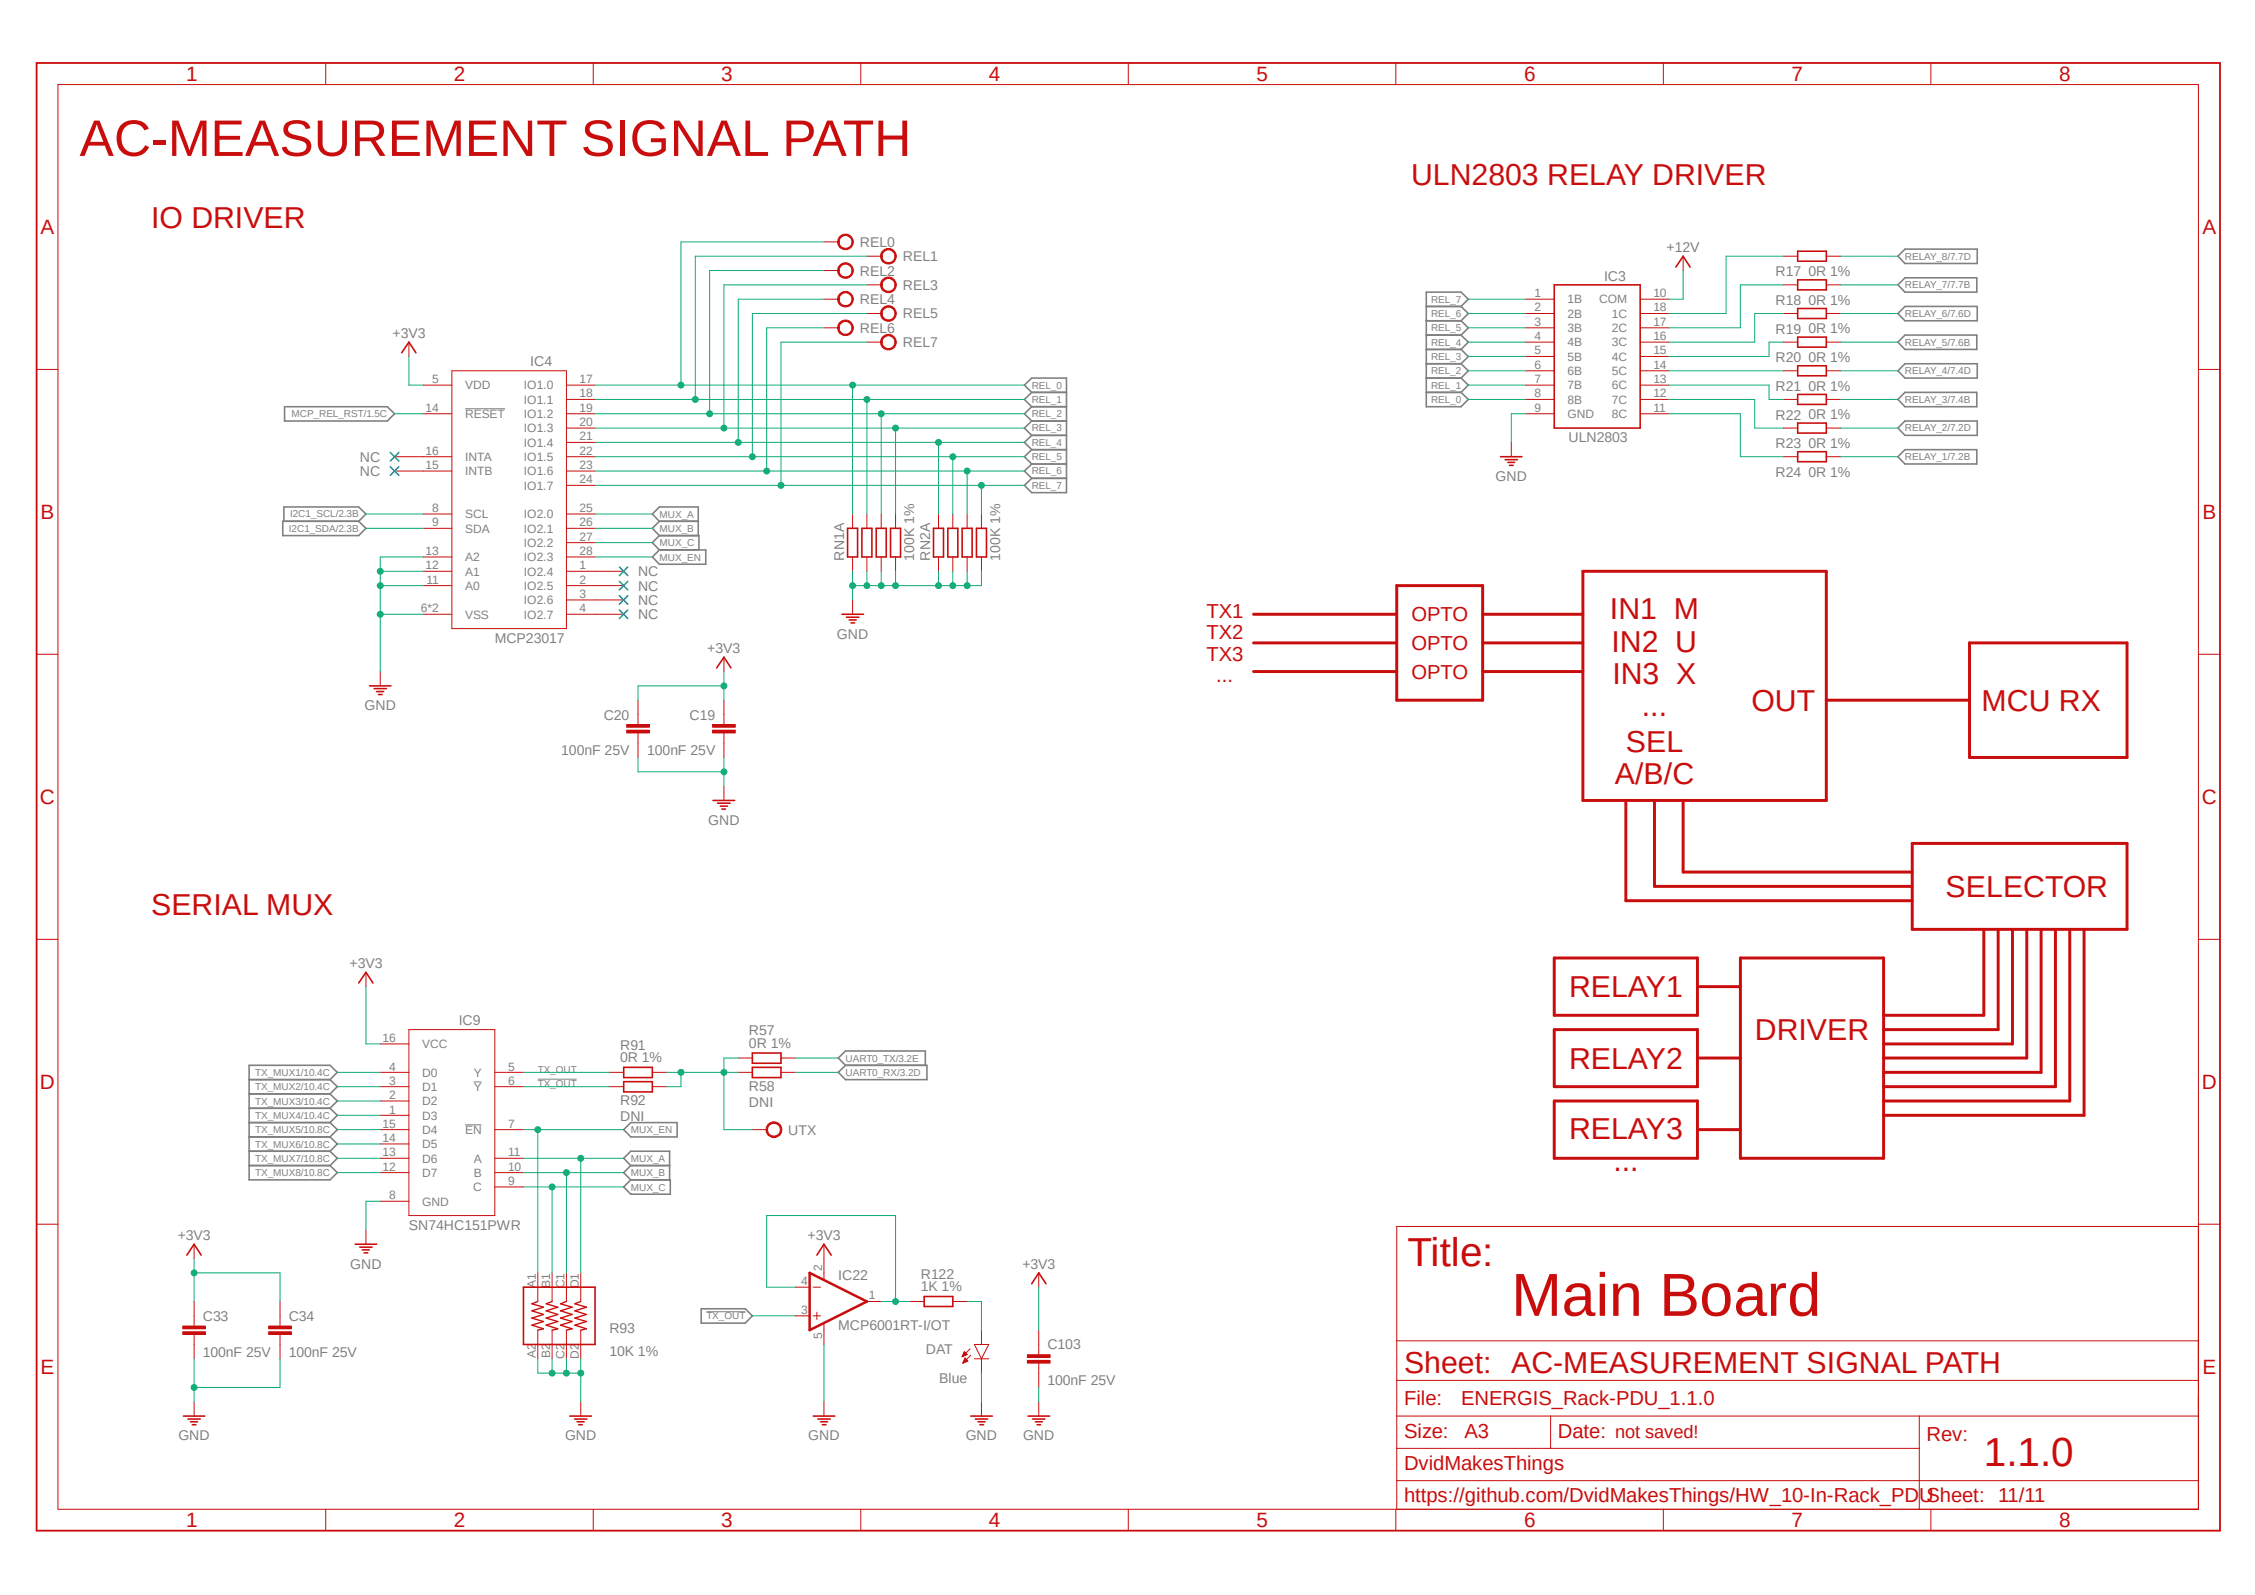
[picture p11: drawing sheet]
<svg xmlns="http://www.w3.org/2000/svg" width="420mm" height="297mm" viewBox="0 0 420 297" stroke-linecap="round" stroke-linejoin="round" font-family="sans-serif">
<defs><g id="words">
<text font-size="11.3" fill="#c90d0c" x="281.5" y="245">Main Board</text>
<text font-size="9.6" fill="#c90d0c" x="14.8" y="29">AC-MEASUREMENT SIGNAL PATH</text>
<g font-size="7.5" fill="#c90d0c">
<text x="262.1" y="235.7">Title:</text>
<text x="369.5" y="273">1.1.0</text>
</g>
<g font-size="5.6" fill="#c90d0c">
<text x="262.8" y="34.4">ULN2803 RELAY DRIVER</text>
<text x="28.2" y="42.4">IO DRIVER</text>
<text x="299.8" y="115.4">IN1 M</text>
<text x="300.1" y="121.4">IN2 U</text>
<text x="300.3" y="127.4">IN3 X</text>
<text x="305.8" y="133.4">...</text>
<text x="326.2" y="132.4">OUT</text>
<text x="369.1" y="132.4">MCU RX</text>
<text x="302.8" y="140">SEL</text>
<text x="300.8" y="146">A/B/C</text>
<text x="362.4" y="167">SELECTOR</text>
<text x="28.2" y="170.4">SERIAL MUX</text>
<text x="292.2" y="185.7">RELAY1</text>
<text x="326.9" y="193.7">DRIVER</text>
<text x="292.2" y="199.1">RELAY2</text>
<text x="292.2" y="212">RELAY3</text>
<text x="300.5" y="218">...</text>
<text x="261.5" y="255.7">Sheet: AC-MEASUREMENT SIGNAL PATH</text>
</g>
<g font-size="3.9" fill="#c90d0c">
<text x="34.7" y="15.1">1</text>
<text x="84.5" y="15.1">2</text>
<text x="134.3" y="15.1">3</text>
<text x="184.2" y="15.1">4</text>
<text x="234" y="15.1">5</text>
<text x="283.8" y="15.1">6</text>
<text x="333.7" y="15.1">7</text>
<text x="383.5" y="15.1">8</text>
<text x="7.5" y="43.6">A</text>
<text x="410.2" y="43.6">A</text>
<text x="7.5" y="96.7">B</text>
<text x="410.2" y="96.7">B</text>
<text x="7.4" y="149.7">C</text>
<text x="410.1" y="149.7">C</text>
<text x="7.4" y="202.8">D</text>
<text x="410.1" y="202.8">D</text>
<text x="7.5" y="255.9">E</text>
<text x="410.2" y="255.9">E</text>
<text x="34.7" y="284.4">1</text>
<text x="84.5" y="284.4">2</text>
<text x="134.3" y="284.4">3</text>
<text x="184.2" y="284.4">4</text>
<text x="234" y="284.4">5</text>
<text x="283.8" y="284.4">6</text>
<text x="333.7" y="284.4">7</text>
<text x="383.5" y="284.4">8</text>
</g>
<g font-size="3.8" fill="#c90d0c">
<text x="224.7" y="115.1">TX1</text>
<text x="224.7" y="119">TX2</text>
<text x="262.9" y="115.7">OPTO</text>
<text x="224.7" y="123">TX3</text>
<text x="262.9" y="121">OPTO</text>
<text x="226.5" y="127">...</text>
<text x="262.9" y="126.4">OPTO</text>
<text x="261.5" y="261.7">File:</text>
<text x="272.2" y="261.7">ENERGIS_Rack-PDU_1.1.0</text>
<text x="261.5" y="267.7">Size:</text>
<text x="272.8" y="267.7">A3</text>
<text x="290.2" y="267.7">Date: not saved!</text>
<text x="358.8" y="268.4">Rev:</text>
<text x="261.5" y="273.7">DvidMakesThings</text>
<text x="261.5" y="279.7">https://github.com/DvidMakesThings/HW_10-In-Rack_PDUSheet: 11/11</text>
</g>
<g font-size="2.6" fill="#808080">
<text x="160.1" y="46">REL0</text>
<text x="310.4" y="46.9">+12V</text>
<text x="160.1" y="51.3">REL2</text>
<text x="168.1" y="48.6">REL1</text>
<text x="168.1" y="54">REL3</text>
<text x="298.7" y="52.2">IC3</text>
<text x="330.7" y="51.5">R17</text>
<text x="336.8" y="51.4">0R 1%</text>
<text x="160.1" y="56.6">REL4</text>
<text x="168.1" y="59.3">REL5</text>
<text x="330.7" y="56.8">R18</text>
<text x="336.8" y="56.8">0R 1%</text>
<text x="73.1" y="62.9">+3V3</text>
<text x="160.1" y="62">REL6</text>
<text x="168.1" y="64.6">REL7</text>
<text x="330.7" y="62.1">R19</text>
<text x="336.8" y="62.1">0R 1%</text>
<text x="98.8" y="68.2">IC4</text>
<text x="330.7" y="67.5">R20</text>
<text x="336.8" y="67.4">0R 1%</text>
<text x="330.7" y="72.8">R21</text>
<text x="336.8" y="72.8">0R 1%</text>
<text x="292.1" y="82.4">ULN2803</text>
<text x="330.7" y="83.5">R23</text>
<text x="330.7" y="78.1">R22</text>
<text x="336.8" y="83.4">0R 1%</text>
<text x="336.8" y="78.1">0R 1%</text>
<text x="67" y="86">NC</text>
<text x="67" y="88.6">NC</text>
<text x="278.5" y="89.6">GND</text>
<text x="330.7" y="88.8">R24</text>
<text x="336.8" y="88.8">0R 1%</text>
<text x="118.8" y="107.3">NC</text>
<text x="157.2" y="104.4" transform="rotate(-90 157.2 104.4)">RN1A</text>
<text x="170.3" y="104.4" transform="rotate(-90 170.3 104.4)">100K 1%</text>
<text x="173.2" y="104.4" transform="rotate(-90 173.2 104.4)">RN2A</text>
<text x="186.3" y="104.4" transform="rotate(-90 186.3 104.4)">100K 1%</text>
<text x="118.8" y="110">NC</text>
<text x="118.8" y="112.6">NC</text>
<text x="92.2" y="119.7">MCP23017</text>
<text x="118.8" y="115.3">NC</text>
<text x="155.9" y="118.9">GND</text>
<text x="131.7" y="121.6">+3V3</text>
<text x="67.9" y="132.2">GND</text>
<text x="112.4" y="134">C20</text>
<text x="128.4" y="134">C19</text>
<text x="104.5" y="140.6">100nF 25V</text>
<text x="120.5" y="140.6">100nF 25V</text>
<text x="131.9" y="153.6">GND</text>
<text x="65.1" y="180.3">+3V3</text>
<text x="85.4" y="190.9">IC9</text>
<text x="115.5" y="197.8">0R 1%</text>
<text x="115.5" y="195.5">R91</text>
<text x="139.5" y="195.2">0R 1%</text>
<text x="139.5" y="192.8">R57</text>
<text x="139.5" y="203.2">R58</text>
<text x="115.5" y="208.8">DNI</text>
<text x="115.5" y="205.8">R92</text>
<text x="139.5" y="206.1">DNI</text>
<text x="146.8" y="211.3">UTX</text>
<text x="33.1" y="230.9">+3V3</text>
<text x="76.2" y="229">SN74HC151PWR</text>
<text x="150.4" y="230.9">+3V3</text>
<text x="65.2" y="236.2">GND</text>
<text x="156.1" y="238.4">IC22</text>
<text x="171.5" y="238.1">R122</text>
<text x="190.4" y="236.2">+3V3</text>
<text x="37.8" y="246">C33</text>
<text x="53.8" y="246">C34</text>
<text x="171.5" y="240.5">1K 1%</text>
<text x="113.5" y="248.2">R93</text>
<text x="156.1" y="247.7">MCP6001RT-I/OT</text>
<text x="195.1" y="251.3">C103</text>
<text x="37.8" y="252.6">100nF 25V</text>
<text x="53.8" y="252.6">100nF 25V</text>
<text x="113.5" y="252.5">10K 1%</text>
<text x="172.4" y="252.2">DAT</text>
<text x="174.9" y="257.6">Blue</text>
<text x="195.1" y="258">100nF 25V</text>
<text x="33.2" y="268.2">GND</text>
<text x="105.2" y="268.2">GND</text>
<text x="150.5" y="268.2">GND</text>
<text x="179.9" y="268.2">GND</text>
<text x="190.5" y="268.2">GND</text>
</g>
<g font-size="2.2" fill="#808080">
<text x="285.8" y="55.4">1</text>
<text x="285.8" y="58">2</text>
<text x="291.9" y="56.5">1B</text>
<text x="291.9" y="59.2">2B</text>
<text x="297.9" y="56.5">COM</text>
<text x="300.2" y="59.2">1C</text>
<text x="307.9" y="58">18</text>
<text x="307.9" y="55.4">10</text>
<text x="285.8" y="60.7">3</text>
<text x="285.8" y="63.3">4</text>
<text x="285.8" y="66">5</text>
<text x="291.9" y="61.8">3B</text>
<text x="291.9" y="64.5">4B</text>
<text x="300.2" y="64.5">3C</text>
<text x="300.2" y="61.8">2C</text>
<text x="307.9" y="63.3">16</text>
<text x="307.9" y="60.7">17</text>
<text x="307.9" y="66">15</text>
<text x="80.5" y="71.3">5</text>
<text x="108" y="71.3">17</text>
<text x="285.8" y="68.7">6</text>
<text x="285.8" y="71.3">7</text>
<text x="291.9" y="67.2">5B</text>
<text x="291.9" y="69.8">6B</text>
<text x="300.2" y="67.2">4C</text>
<text x="300.2" y="69.8">5C</text>
<text x="307.9" y="68.7">14</text>
<text x="307.9" y="71.3">13</text>
<text x="79.2" y="76.7">14</text>
<text x="86.6" y="72.5">VDD</text>
<text x="86.6" y="77.9">RESET</text>
<text x="97.6" y="75.2">IO1.1</text>
<text x="97.6" y="77.9">IO1.2</text>
<text x="97.6" y="72.5">IO1.0</text>
<text x="108" y="74">18</text>
<text x="108" y="76.7">19</text>
<text x="285.8" y="74">8</text>
<text x="285.8" y="76.7">9</text>
<text x="291.9" y="72.5">7B</text>
<text x="291.9" y="75.2">8B</text>
<text x="291.9" y="77.9">GND</text>
<text x="300.2" y="72.5">6C</text>
<text x="300.2" y="75.2">7C</text>
<text x="300.2" y="77.9">8C</text>
<text x="307.9" y="74">12</text>
<text x="307.9" y="76.7">11</text>
<text x="97.6" y="80.5">IO1.3</text>
<text x="97.6" y="83.2">IO1.4</text>
<text x="108" y="79.3">20</text>
<text x="108" y="82">21</text>
<text x="79.2" y="84.7">16</text>
<text x="79.2" y="87.3">15</text>
<text x="86.6" y="85.9">INTA</text>
<text x="86.6" y="88.5">INTB</text>
<text x="97.6" y="85.9">IO1.5</text>
<text x="97.6" y="88.5">IO1.6</text>
<text x="108" y="84.7">22</text>
<text x="108" y="87.3">23</text>
<text x="80.5" y="95.3">8</text>
<text x="97.6" y="91.2">IO1.7</text>
<text x="108" y="95.3">25</text>
<text x="108" y="90">24</text>
<text x="80.5" y="98">9</text>
<text x="86.6" y="96.5">SCL</text>
<text x="86.6" y="99.2">SDA</text>
<text x="97.6" y="96.5">IO2.0</text>
<text x="97.6" y="99.2">IO2.1</text>
<text x="97.6" y="101.9">IO2.2</text>
<text x="108" y="98">26</text>
<text x="108" y="100.7">27</text>
<text x="79.2" y="103.3">13</text>
<text x="79.2" y="106">12</text>
<text x="86.6" y="104.5">A2</text>
<text x="86.6" y="107.2">A1</text>
<text x="97.6" y="104.5">IO2.3</text>
<text x="97.6" y="107.2">IO2.4</text>
<text x="108" y="103.3">28</text>
<text x="108" y="106">1</text>
<text x="79.4" y="108.7">11</text>
<text x="86.6" y="109.9">A0</text>
<text x="97.6" y="109.9">IO2.5</text>
<text x="97.6" y="112.5">IO2.6</text>
<text x="108" y="108.7">2</text>
<text x="108" y="111.3">3</text>
<text x="78.4" y="114">6*2</text>
<text x="86.6" y="115.2">VSS</text>
<text x="97.6" y="115.2">IO2.7</text>
<text x="108" y="114">4</text>
<text x="71.2" y="194">16</text>
<text x="78.6" y="195.2">VCC</text>
<text x="72.5" y="199.3">4</text>
<text x="72.5" y="202">3</text>
<text x="78.6" y="200.5">D0</text>
<text x="78.6" y="203.2">D1</text>
<text x="88.2" y="200.5">Y</text>
<text x="88.2" y="203.2">Y</text>
<text x="94.6" y="199.3">5</text>
<text x="94.6" y="202">6</text>
<text x="72.5" y="204.7">2</text>
<text x="72.5" y="207.3">1</text>
<text x="78.6" y="205.8">D2</text>
<text x="78.6" y="208.5">D3</text>
<text x="71.2" y="210">15</text>
<text x="71.2" y="212.7">14</text>
<text x="71.2" y="215.3">13</text>
<text x="78.6" y="211.2">D4</text>
<text x="78.6" y="213.8">D5</text>
<text x="86.6" y="211.2">EN</text>
<text x="94.6" y="215.3">11</text>
<text x="94.6" y="210">7</text>
<text x="71.2" y="218">12</text>
<text x="78.6" y="216.5">D6</text>
<text x="78.6" y="219.2">D7</text>
<text x="88.1" y="221.8">C</text>
<text x="88.2" y="216.5">A</text>
<text x="88.2" y="219.2">B</text>
<text x="94.6" y="218">10</text>
<text x="94.6" y="220.7">9</text>
<text x="72.5" y="223.4">8</text>
<text x="78.6" y="224.5">GND</text>
<text x="99.8" y="239.9" transform="rotate(-90 99.8 239.9)">A1</text>
<text x="102.4" y="239.9" transform="rotate(-90 102.4 239.9)">B1</text>
<text x="105.1" y="239.9" transform="rotate(-90 105.1 239.9)">C1</text>
<text x="107.8" y="239.9" transform="rotate(-90 107.8 239.9)">D1</text>
<text x="149.2" y="239.3">4</text>
<text x="153.1" y="236.6" transform="rotate(-90 153.1 236.6)">2</text>
<text x="149.2" y="244.6">3</text>
<text x="161.8" y="242">1</text>
<text x="153.1" y="249.3" transform="rotate(-90 153.1 249.3)">5</text>
<text x="99.8" y="252.9" transform="rotate(-90 99.8 252.9)">A2</text>
<text x="102.4" y="252.9" transform="rotate(-90 102.4 252.9)">B2</text>
<text x="105.1" y="253" transform="rotate(-90 105.1 253)">C2</text>
<text x="107.8" y="253" transform="rotate(-90 107.8 253)">D2</text>
</g>
<g font-size="1.9" fill="#808080">
<text x="354.8" y="53.7">RELAY_7/7.7B</text>
<text x="354.8" y="48.4">RELAY_8/7.7D</text>
<text x="266.5" y="59.1">REL_6</text>
<text x="266.5" y="56.4">REL_7</text>
<text x="354.8" y="59.1">RELAY_6/7.6D</text>
<text x="266.5" y="64.4">REL_4</text>
<text x="266.5" y="61.7">REL_5</text>
<text x="354.8" y="64.4">RELAY_5/7.6B</text>
<text x="266.5" y="69.7">REL_2</text>
<text x="266.5" y="67.1">REL_3</text>
<text x="354.8" y="69.7">RELAY_4/7.4D</text>
<text x="54.3" y="77.7">MCP_REL_RST/1.5C</text>
<text x="192.1" y="77.7">REL_2</text>
<text x="192.1" y="72.3">REL_0</text>
<text x="192.1" y="75">REL_1</text>
<text x="266.5" y="75.1">REL_0</text>
<text x="266.5" y="72.4">REL_1</text>
<text x="354.8" y="75">RELAY_3/7.4B</text>
<text x="192.1" y="83">REL_4</text>
<text x="192.1" y="80.3">REL_3</text>
<text x="354.8" y="80.3">RELAY_2/7.2D</text>
<text x="192.1" y="88.3">REL_6</text>
<text x="192.1" y="85.7">REL_5</text>
<text x="354.8" y="85.7">RELAY_1/7.2B</text>
<text x="192.1" y="91">REL_7</text>
<text x="53.8" y="99">I2C1_SDA/2.3B</text>
<text x="54" y="96.3">I2C1_SCL/2.3B</text>
<text x="122.8" y="96.4">MUX_A</text>
<text x="122.8" y="99.1">MUX_B</text>
<text x="122.8" y="101.7">MUX_C</text>
<text x="122.8" y="104.4">MUX_EN</text>
<text x="157.5" y="197.7">UART0_TX/3.2E</text>
<text x="47.5" y="200.4">TX_MUX1/10.4C</text>
<text x="47.5" y="203">TX_MUX2/10.4C</text>
<text x="100.2" y="202.3">TX_OUT</text>
<text x="100.2" y="199.7">TX_OUT</text>
<text x="157.5" y="200.4">UART0_RX/3.2D</text>
<text x="47.5" y="205.7">TX_MUX3/10.4C</text>
<text x="47.5" y="208.4">TX_MUX4/10.4C</text>
<text x="47.5" y="211">TX_MUX5/10.8C</text>
<text x="47.5" y="213.7">TX_MUX6/10.8C</text>
<text x="117.5" y="211">MUX_EN</text>
<text x="47.5" y="216.4">TX_MUX7/10.8C</text>
<text x="47.5" y="219">TX_MUX8/10.8C</text>
<text x="117.5" y="216.4">MUX_A</text>
<text x="117.5" y="219">MUX_B</text>
<text x="117.5" y="221.7">MUX_C</text>
<text x="131.6" y="245.7">TX_OUT</text>
</g>
</g></defs>
<path d="M6.3 11.4l407.6 274.2M413.9 11.4l-407.6 274.2" fill="none" stroke="#fff" stroke-width=".19"/>
<path d="M86.6 76.1h7.5M86.6 209.5h3.1M88.2 201.5h1.5M100.2 201h7.2M131.6 244.3h7.2" fill="none" stroke="#808080" stroke-width=".19"/>
<g fill="none" stroke="#808080" stroke-width=".3">
<path d="M265.6 57.1h6.5M265.6 59.7h6.5M272.1 57.1l1.4 1.3-1.4 1.3M272.1 57.1l1.4-1.4-1.4-1.3h-6.5v21.3h6.5l1.4-1.3-1.4-1.3M272.1 59.7l1.4 1.3-1.4 1.4M354.8 57.1h13.5v2.6h-13.5l-1.3-1.3zM354.8 51.7h13.4v2.7h-13.4l-1.3-1.4zM354.8 46.4h13.5v2.7h-13.5l-1.3-1.4zM53 75.7h19.1l1.4 1.3-1.4 1.4h-19.1zM192.2 73.1l-1.4-1.4 1.4-1.3h6.4v21.3h-6.4l-1.4-1.3 1.4-1.3M192.2 75.7l-1.4 1.3 1.4 1.4M192.2 78.4h6.4"/>
<path d="M192.2 75.7h6.4M192.2 73.1h6.4M192.2 73.1l-1.4 1.3 1.4 1.3M192.2 78.4l-1.4 1.3 1.4 1.4M265.6 62.4h6.5M265.6 65.1h6.5M265.6 67.7h6.5M265.6 70.4h6.5M265.6 73.1h6.5M272.1 62.4l1.4 1.3-1.4 1.4M272.1 67.7l1.4 1.3-1.4 1.4M272.1 70.4l1.4 1.3-1.4 1.4"/>
<path d="M272.1 65.1l1.4 1.3-1.4 1.3M354.8 78.4h13.5v2.7h-13.5l-1.3-1.4zM354.8 62.4h13.4v2.7h-13.4l-1.3-1.4zM354.8 73.1h13.4v2.6h-13.4l-1.3-1.3zM354.8 67.7h13.5v2.7h-13.5l-1.3-1.4zM52.7 97.1h14.1l1.4 1.3-1.4 1.3h-14.1zM52.9 97.1v-2.7h13.9l1.4 1.3-1.4 1.4M122.8 99.7h7.4v2.7M122.8 97.1h7.2M122.8 97.1l-1.3-1.4 1.3-1.3h7.2v5.3M122.8 97.1l-1.3 1.3 1.3 1.3M122.8 99.7l-1.3 1.3 1.3 1.4"/>
<path d="M192.2 86.4l-1.4 1.3 1.4 1.4M192.2 89.1h6.4M192.2 86.4h6.4M192.2 81.1l-1.4 1.3 1.4 1.3M192.2 83.7h6.4M192.2 81.1h6.4M192.2 83.7l-1.4 1.3 1.4 1.4M354.8 83.7h13.4v2.7h-13.4l-1.3-1.4zM122.8 102.4h8.6v2.7h-8.6l-1.3-1.4zM156.1 199.7l1.4-1.3h15.1v2.6h-15.1zM157.5 198.4l-1.4-1.4 1.4-1.3h14.8v2.7M46.4 201h15.1"/>
<path d="M46.4 203.7h15.1M46.4 206.4h15.1M46.4 209h15.1M46.4 211.7h15.1M46.4 214.4h15.1M46.4 217h15.1M61.5 201l1.3-1.3-1.3-1.3h-15.1v21.3h15.1l1.3-1.3-1.3-1.4M61.5 201l1.3 1.4-1.3 1.3M61.5 203.7l1.3 1.3-1.3 1.4M61.5 206.4l1.3 1.3-1.3 1.3M61.5 209l1.3 1.4-1.3 1.3M61.5 211.7l1.3 1.3-1.3 1.4"/>
<path d="M61.5 214.4l1.3 1.3-1.3 1.3M116.2 210.4l1.3-1.4h8.6v2.7h-8.6zM117.5 217l-1.3-1.3 1.3-1.3h7.2v5.3M117.5 217h7.2M117.5 217l-1.3 1.4 1.3 1.3M116.2 221l1.3-1.3h7.3v2.7h-7.3zM130.6 243.7h8.2l1.3 1.3-1.3 1.4h-8.2z"/>
</g>
<g fill="none" stroke="#c90d0c" stroke-width=".55">
<path d="M233.5 114.4h26.6M233.5 119.7h26.6M260.1 109.1h16v21.3h-16zM276.1 114.4h18.7M276.1 119.7h18.7M294.8 106.4h45.3v42.7h-45.3zM366.8 119.7h29.4v21.4h-29.4zM233.5 125.1h26.6M276.1 125.1h18.7M340.1 130.4h26.7M302.8 149.1v18.6h53.4M308.1 149.1v16h48.1"/>
<path d="M313.5 149.1v13.3h42.7M356.2 157.1h40v16h-40zM289.5 178.4h26.6v10.7h-26.6zM324.1 178.4h26.7v37.3h-26.7zM369.5 173.1v16h-18.7M372.2 173.1v18.6h-21.4M374.8 173.1v21.3h-24M377.5 173.1v23.9h-26.7M380.2 173.1v26.6h-29.4M382.8 173.1v29.3h-32M385.5 173.1v31.9h-34.7M388.2 173.1v34.6h-37.4"/>
<path d="M289.5 191.7h26.6v10.7h-26.6zM316.1 183.7h8M316.1 197h8M289.5 205h26.6v10.7h-26.6zM316.1 210.4h8"/>
</g>
<g fill="none" stroke="#c90d0c" stroke-width=".3">
<path d="M289.5 53h16v26.7h-16zM312.1 49.7l1.4-2 1.3 2M334.8 46.8h5.3v1.8h-5.3zM334.8 52.1h5.3v1.9h-5.3zM334.8 57.4h5.3v1.9h-5.3zM74.8 65.7l1.4-2 1.3 2M334.8 62.8h5.3v1.8h-5.3zM334.8 68.1h5.3v1.9h-5.3zM334.8 73.4h5.3v1.9h-5.3zM334.8 78.8h5.3v1.8h-5.3zM279.5 85h4M280.3 85.6h2.3"/>
<path d="M280.8 86.1h1.3M281.1 86.7h.7M334.8 84.1h5.3v1.9h-5.3zM133.5 124.4l1.3-2 1.3 2"/>
</g>
<g fill="none" stroke="#c90d0c" stroke-width=".19">
<path d="M284.1 58.4h5.4M284.1 55.7h5.4M305.5 58.4h5.3M305.5 55.7h5.3M313.5 47.7v2.7M332.1 58.4h2.7M332.1 53h2.7M332.1 47.7h2.7M340.1 58.4h2.7M340.1 53h2.7M340.1 47.7h2.7M76.2 63.7v2.7"/>
<path d="M284.1 74.4h5.4M284.1 69h5.4M284.1 63.7h5.4M284.1 61h5.4M284.1 66.4h5.4M284.1 71.7h5.4M284.1 77h5.4M305.5 74.4h5.3M305.5 69h5.3M305.5 63.7h5.3M305.5 61h5.3M305.5 66.4h5.3"/>
<path d="M305.5 71.7h5.3M305.5 77h5.3M332.1 79.7h2.7M332.1 74.4h2.7M332.1 69h2.7M332.1 63.7h2.7M340.1 79.7h2.7M340.1 74.4h2.7M340.1 69h2.7M340.1 63.7h2.7M73.5 85h5.3M281.5 82.4v2.6"/>
<path d="M332.1 85h2.7M340.1 85h2.7M134.8 122.4v2.7M134.8 133.1v1.8M134.8 136.5v1.9"/>
</g>
<path d="M132.7 136h4.2v.5h-4.2z" fill-rule="evenodd" fill="#c90d0c"/>
<path d="M132.7 136h4.2v.5h-4.2z" fill="none" stroke="#c90d0c" stroke-width=".19"/>
<path d="M132.7 134.9h4.2v.5h-4.2z" fill-rule="evenodd" fill="#c90d0c"/>
<path d="M118.8 133.1v1.8M118.8 136.5v1.9M132.7 134.9h4.2v.5h-4.2zM134.8 130.4v2.7M134.8 138.4v2.7" fill="none" stroke="#c90d0c" stroke-width=".19"/>
<path d="M116.7 136h4.2v.5h-4.2z" fill-rule="evenodd" fill="#c90d0c"/>
<path d="M116.7 136h4.2v.5h-4.2z" fill="none" stroke="#c90d0c" stroke-width=".19"/>
<path d="M116.7 134.9h4.2v.5h-4.2z" fill-rule="evenodd" fill="#c90d0c"/>
<g fill="none" stroke="#c90d0c" stroke-width=".19">
<path d="M78.8 77h5.4M78.8 71.7h5.4M84.2 69h21.3v48.1h-21.3zM105.5 74.4h5.3M105.5 77h5.3M105.5 79.7h5.3M105.5 71.7h5.3M73.5 87.7h10.7M78.8 95.7h5.4M78.8 85h5.4M78.8 98.4h5.4M105.5 95.7h5.3"/>
<path d="M105.5 82.4h5.3M105.5 85h5.3M105.5 87.7h5.3M105.5 90.4h5.3M105.5 98.4h5.3M78.8 106.4h5.4M78.8 109.1h5.4M78.8 114.4h5.4M78.8 103.7h5.4M105.5 106.4h10.7M105.5 109.1h10.7M105.5 111.7h10.7"/>
<path d="M105.5 114.4h10.7M105.5 101h5.3M105.5 103.7h5.3M70.8 125.1v2.6M116.7 134.9h4.2v.5h-4.2zM118.8 130.4v2.7M118.8 138.4v2.7M134.8 146.4v2.7M70.8 199.7h5.4M70.8 194.4h5.4M76.2 191.7h16v34.7h-16zM92.2 199.7h5.3"/>
<path d="M70.8 202.4h5.4M70.8 205h5.4M70.8 207.7h5.4M70.8 210.4h5.4M70.8 213h5.4M70.8 215.7h5.4M70.8 218.4h5.4M92.2 202.4h5.3M92.2 210.4h5.3M92.2 215.7h5.3M92.2 218.4h5.3M36.2 231.7v2.7"/>
<path d="M70.8 223.7h5.4M92.2 221h5.3M36.2 245v1.9M36.2 248.5v1.9"/>
</g>
<path d="M68.8 127.7h4M69.7 128.2h2.3M70.1 128.8h1.4M70.5 129.3h.7M132.8 149.1h4M133.6 149.6h2.4M134.2 150.1h1.3M134.5 150.7h.6M34.8 233.7l1.4-2 1.3 2" fill="none" stroke="#c90d0c" stroke-width=".3"/>
<path d="M34 248h4.3v.5h-4.3z" fill-rule="evenodd" fill="#c90d0c"/>
<path d="M34 248h4.3v.5h-4.3z" fill="none" stroke="#c90d0c" stroke-width=".19"/>
<path d="M34 246.9h4.3v.5h-4.3z" fill-rule="evenodd" fill="#c90d0c"/>
<path d="M34 246.9h4.3v.5h-4.3zM36.2 242.4v2.6M36.2 250.4v2.6M52.2 245v1.9M52.2 248.5v1.9" fill="none" stroke="#c90d0c" stroke-width=".19"/>
<path d="M50 248h4.3v.5h-4.3z" fill-rule="evenodd" fill="#c90d0c"/>
<path d="M50 248h4.3v.5h-4.3z" fill="none" stroke="#c90d0c" stroke-width=".19"/>
<path d="M50 246.9h4.3v.5h-4.3z" fill-rule="evenodd" fill="#c90d0c"/>
<g fill="none" stroke="#c90d0c" stroke-width=".19">
<path d="M68.2 181.1v2.6M113.5 199.7h2.7M121.5 199.7h2.7M137.5 199.7h2.6M137.5 197h2.6M145.5 199.7h2.6M145.5 197h2.6M113.5 202.4h2.7M121.5 202.4h2.7M68.2 229v2.7M100.2 237v5.4M102.8 237v5.4"/>
<path d="M105.5 237v5.4M108.2 237v5.4M148.1 239.7h2.7M151.5 239.7h1.3M153.5 234.4v3.9M50 246.9h4.3v.5h-4.3zM52.2 242.4v2.6M52.2 250.4v2.6M100.2 247.7v5.3M102.8 247.7v5.3M105.5 247.7v5.3M108.2 247.7v5.3"/>
<path d="M148.1 245h2.7M151.5 245h1.3M152.1 244.3v1.4M153.5 246.5v3.9M161.5 242.4h2.6M193.5 250.4v1.8M193.5 253.8v1.9M36.2 261v2.7M108.2 261v2.7M153.5 261v2.7"/>
</g>
<g fill="none" stroke="#c90d0c" stroke-width=".3">
<path d="M66.8 183l1.4-1.9 1.3 1.9M116.2 198.8h5.3v1.9h-5.3zM140.1 198.8h5.4v1.9h-5.4zM140.1 196.1h5.4v1.9h-5.4zM116.2 201.4h5.3v1.9h-5.3zM66.2 231.7h3.9M67 232.2h2.3M67.5 232.7h1.3M67.8 233.3h.7M97.5 239.7h13.3v10.7h-13.3zM34.2 263.7h3.9M35 264.2h2.3"/>
<path d="M35.5 264.8h1.3M35.8 265.3h.7M106.1 263.7h4.1M107 264.2h2.3M107.5 264.8h1.3M107.8 265.3h.7M151.5 263.7h4M152.3 264.2h2.3M152.8 264.8h1.3M153.2 265.3h.6"/>
</g>
<path d="M100.2 242.4l-1.1 .4 2.1 .6-2.1 .7 2.1 .7-2.1 .6 2.1 .7-2.1 .7 2.1 .6-1 .3M102.8 242.4l-1.1 .4 2.2 .6-2.2 .7 2.2 .7-2.2 .6 2.2 .7-2.2 .7 2.2 .6-1.1 .3M105.5 242.4l-1.1 .4 2.2 .6-2.2 .7 2.2 .7-2.2 .6 2.2 .7-2.2 .7 2.2 .6-1.1 .3M108.2 242.4l-1.1 .4 2.1 .6-2.1 .7 2.1 .7-2.1 .6 2.1 .7-2.1 .7 2.1 .6-1 .3" fill="none" stroke="#c90d0c" stroke-width=".25"/>
<path d="M150.8 237l10.7 5.4-10.7 5.3z" fill="none" stroke="#c90d0c" stroke-width=".47"/>
<path d="M191.3 253.3h4.3v.5h-4.3z" fill-rule="evenodd" fill="#c90d0c"/>
<path d="M191.3 253.3h4.3v.5h-4.3z" fill="none" stroke="#c90d0c" stroke-width=".19"/>
<path d="M191.3 252.3h4.3v.5h-4.3z" fill-rule="evenodd" fill="#c90d0c"/>
<g fill="none" stroke="#c90d0c" stroke-width=".19">
<path d="M153.5 45h2.6M153.5 231.7v2.7M193.5 237v2.7M169.5 242.4h2.6M177.5 242.4h2.6M179.2 252.6h.1M179.3 252.5h.2M179.3 252.4h.4M179.3 252.3h.7M179.4 252.2h.7M179.4 253.8h.1M179.4 252.1h.6"/>
<path d="M179.4 253.7h.3M179.5 252.1h.5M179.5 253.6h.5M179.5 251.9h.3M179.5 253.5h.7M179.5 251.8h.2M179.5 253.4h.7M179.6 251.8h.1M179.6 253.3h.5M179.6 253.2h.4M179.7 253.1h.2M179.7 253h.1"/>
<path d="M179.7 252.9l-.4 .9M179.7 252.9l.6 .5-1 .4M179.7 252.9h.1M180.1 252.2l-.5-.5-.4 .9M180.1 252.2l-.9 .4M180.7 251.2l-1.5 1.4M180.8 252.3l-1.5 1.5M181.5 250.4h2.6l-1.3 2.6zM181.5 253h2.6M182.8 247.7v2.7M182.8 253v2.7M191.3 252.3h4.3v.5h-4.3z"/>
<path d="M193.5 247.7v2.7M193.5 255.7v2.7M182.8 261v2.7M193.5 261v2.7"/>
</g>
<path d="M152.1 233.7l1.4-2 1.3 2M192.2 239.1l1.3-2.1 1.3 2.1M172.1 241.4h5.4v1.9h-5.4zM180.8 263.7h4M181.7 264.2h2.2M182.2 264.8h1.3M182.5 265.3h.7M191.5 263.7h4M192.3 264.2h2.3M192.8 264.8h1.3M193.2 265.3h.6" fill="none" stroke="#c90d0c" stroke-width=".3"/>
<path d="M156.3 44.1a1.46 1.46 0 0 1 2.4 .1 1.46 1.46 0 0 1-.8 2.2 1.46 1.46 0 0 1-1.9-1.4h.3a1.21 1.21 0 0 1 1.6-1 1.21 1.21 0 0 1 .6 1.8 1.21 1.21 0 0 1-2 0l-.2-.8h-.3z" fill-rule="evenodd" fill="#c90d0c"/>
<path d="M153.5 50.4h2.6M156.3 44.1a1.46 1.46 0 0 1 2.4 .1 1.46 1.46 0 0 1-.8 2.2 1.46 1.46 0 0 1-1.9-1.4h.3a1.21 1.21 0 0 1 1.6-1 1.21 1.21 0 0 1 .6 1.8 1.21 1.21 0 0 1-2 0l-.2-.8h-.3z" fill="none" stroke="#c90d0c" stroke-width=".19"/>
<path d="M156.3 49.4a1.46 1.46 0 0 1 2.4 .2 1.46 1.46 0 0 1-.8 2.2 1.46 1.46 0 0 1-1.9-1.4h.3a1.21 1.21 0 0 1 1.6-1.1 1.21 1.21 0 0 1 .6 1.8 1.21 1.21 0 0 1-2 .1l-.2-.8h-.3l.1-.5z" fill-rule="evenodd" fill="#c90d0c"/>
<path d="M153.5 55.7h2.6M156.3 49.4a1.46 1.46 0 0 1 2.4 .2 1.46 1.46 0 0 1-.8 2.2 1.46 1.46 0 0 1-1.9-1.4h.3a1.21 1.21 0 0 1 1.6-1.1 1.21 1.21 0 0 1 .6 1.8 1.21 1.21 0 0 1-2 .1l-.2-.8h-.3l.1-.5z" fill="none" stroke="#c90d0c" stroke-width=".19"/>
<path d="M156.3 54.8a1.46 1.46 0 0 1 2.4 .1 1.46 1.46 0 0 1-.8 2.2 1.46 1.46 0 0 1-1.9-1.4h.3a1.21 1.21 0 0 1 1.6-1.1 1.21 1.21 0 0 1 .6 1.9 1.21 1.21 0 0 1-2 0l-.2-.8h-.3l.1-.5z" fill-rule="evenodd" fill="#c90d0c"/>
<path d="M156.3 54.8a1.46 1.46 0 0 1 2.4 .1 1.46 1.46 0 0 1-.8 2.2 1.46 1.46 0 0 1-1.9-1.4h.3a1.21 1.21 0 0 1 1.6-1.1 1.21 1.21 0 0 1 .6 1.9 1.21 1.21 0 0 1-2 0l-.2-.8h-.3l.1-.5zM153.5 61h2.6" fill="none" stroke="#c90d0c" stroke-width=".19"/>
<path d="M156.3 60.1a1.46 1.46 0 0 1 2.4 .1 1.46 1.46 0 0 1-.8 2.3 1.46 1.46 0 0 1-1.9-1.5h.3a1.2 1.2 0 0 1 1.6-1.1 1.2 1.2 0 0 1 .6 1.9 1.2 1.2 0 0 1-2 0l-.2-.3v-.5h-.3l.1-.5z" fill-rule="evenodd" fill="#c90d0c"/>
<path d="M161.5 47.7h2.6M156.3 60.1a1.46 1.46 0 0 1 2.4 .1 1.46 1.46 0 0 1-.8 2.3 1.46 1.46 0 0 1-1.9-1.5h.3a1.2 1.2 0 0 1 1.6-1.1 1.2 1.2 0 0 1 .6 1.9 1.2 1.2 0 0 1-2 0l-.2-.3v-.5h-.3l.1-.5z" fill="none" stroke="#c90d0c" stroke-width=".19"/>
<path d="M164.3 46.8a1.46 1.46 0 0 1 2.4 .1 1.46 1.46 0 0 1-.8 2.2 1.46 1.46 0 0 1-1.9-1.4h.3a1.21 1.21 0 0 1 1.6-1.1 1.21 1.21 0 0 1 .6 1.9 1.21 1.21 0 0 1-2 0l-.2-.8h-.3l.1-.5z" fill-rule="evenodd" fill="#c90d0c"/>
<path d="M161.5 53h2.6M164.3 46.8a1.46 1.46 0 0 1 2.4 .1 1.46 1.46 0 0 1-.8 2.2 1.46 1.46 0 0 1-1.9-1.4h.3a1.21 1.21 0 0 1 1.6-1.1 1.21 1.21 0 0 1 .6 1.9 1.21 1.21 0 0 1-2 0l-.2-.8h-.3l.1-.5z" fill="none" stroke="#c90d0c" stroke-width=".19"/>
<path d="M164.3 52.1a1.46 1.46 0 0 1 2.4 .1 1.46 1.46 0 0 1-.8 2.3 1.46 1.46 0 0 1-1.9-1.5h.3a1.21 1.21 0 0 1 1.6-1 1.21 1.21 0 0 1 .6 1.8 1.21 1.21 0 0 1-2 0l-.2-.8h-.3l.1-.5z" fill-rule="evenodd" fill="#c90d0c"/>
<path d="M161.5 58.4h2.6M164.3 52.1a1.46 1.46 0 0 1 2.4 .1 1.46 1.46 0 0 1-.8 2.3 1.46 1.46 0 0 1-1.9-1.5h.3a1.21 1.21 0 0 1 1.6-1 1.21 1.21 0 0 1 .6 1.8 1.21 1.21 0 0 1-2 0l-.2-.8h-.3l.1-.5z" fill="none" stroke="#c90d0c" stroke-width=".19"/>
<path d="M164.3 57.4a1.46 1.46 0 0 1 2.4 .2 1.46 1.46 0 0 1-.8 2.2 1.46 1.46 0 0 1-1.9-1.4h.3a1.2 1.2 0 0 1 1.6-1.1 1.2 1.2 0 0 1 .6 1.8 1.2 1.2 0 0 1-2 0l-.2-.3v-.4h-.3l.1-.5z" fill-rule="evenodd" fill="#c90d0c"/>
<path d="M164.3 57.4a1.46 1.46 0 0 1 2.4 .2 1.46 1.46 0 0 1-.8 2.2 1.46 1.46 0 0 1-1.9-1.4h.3a1.2 1.2 0 0 1 1.6-1.1 1.2 1.2 0 0 1 .6 1.8 1.2 1.2 0 0 1-2 0l-.2-.3v-.4h-.3l.1-.5zM161.5 63.7h2.6" fill="none" stroke="#c90d0c" stroke-width=".19"/>
<path d="M164.3 62.8a1.46 1.46 0 0 1 2.4 .1 1.46 1.46 0 0 1-.8 2.2 1.46 1.46 0 0 1-1.9-1.4h.3a1.2 1.2 0 0 1 1.6-1.1 1.2 1.2 0 0 1 .6 1.8 1.2 1.2 0 0 1-2 .1l-.2-.4v-.4h-.3l.1-.5z" fill-rule="evenodd" fill="#c90d0c"/>
<g fill="none" stroke="#c90d0c" stroke-width=".19">
<path d="M164.3 62.8a1.46 1.46 0 0 1 2.4 .1 1.46 1.46 0 0 1-.8 2.2 1.46 1.46 0 0 1-1.9-1.4h.3a1.2 1.2 0 0 1 1.6-1.1 1.2 1.2 0 0 1 .6 1.8 1.2 1.2 0 0 1-2 .1l-.2-.4v-.4h-.3l.1-.5zM158.8 95.7v2.7M161.5 95.7v2.7M164.1 95.7v2.7M166.8 95.7v2.7M174.8 95.7v2.7M177.5 95.7v2.7M180.1 95.7v2.7M182.8 95.7v2.7M158.8 103.7v2.7M158.8 111.7v2.7M161.5 103.7v2.7"/>
<path d="M164.1 103.7v2.7M166.8 103.7v2.7M174.8 103.7v2.7M177.5 103.7v2.7M180.1 103.7v2.7M182.8 103.7v2.7M140.1 210.4h2.7"/>
</g>
<path d="M157.9 98.4h1.8v5.3h-1.8zM160.5 98.4h1.9v5.3h-1.9zM163.2 98.4h1.9v5.3h-1.9zM165.9 98.4h1.8v5.3h-1.8zM173.9 98.4h1.8v5.3h-1.8zM176.5 98.4h1.9v5.3h-1.9zM179.2 98.4h1.9v5.3h-1.9zM181.9 98.4h1.8v5.3h-1.8zM156.8 114.4h4M157.6 114.9h2.4M158.2 115.4h1.3M158.5 116h.7" fill="none" stroke="#c90d0c" stroke-width=".3"/>
<path d="M143 209.4a1.48 1.48 0 0 1 2.4 .1 1.48 1.48 0 0 1-.8 2.3 1.48 1.48 0 0 1-1.9-1.4h.3a1.21 1.21 0 0 1 1.6-1.1 1.21 1.21 0 0 1 .5 1.8 1.21 1.21 0 0 1-1.9 .1l-.2-.8h-.3z" fill-rule="evenodd" fill="#c90d0c"/>
<g fill="none" stroke="#c90d0c" stroke-width=".19">
<path d="M10.8 15.7h398.6v265.4h-398.6zM60.7 11.7v4M110.5 11.7v4M160.3 11.7v4M210.1 11.7v4M260 11.7v4M309.8 11.7v4M359.6 11.7v4M6.8 68.8h4M409.4 68.8h4.1M6.8 121.8h4M409.4 121.8h4.1"/>
<path d="M6.8 174.9h4M409.4 174.9h4.1M143 209.4a1.48 1.48 0 0 1 2.4 .1 1.48 1.48 0 0 1-.8 2.3 1.48 1.48 0 0 1-1.9-1.4h.3a1.21 1.21 0 0 1 1.6-1.1 1.21 1.21 0 0 1 .5 1.8 1.21 1.21 0 0 1-1.9 .1l-.2-.8h-.3zM6.8 228h4M409.4 228h4.1M409.4 228.4h-149.3v52.7M260.1 249.7h149.3M260.1 257h149.3M260.1 263.7h149.3M260.1 275.7h149.3M260.1 269.7h97.4M288.8 263.7v6"/>
<path d="M357.5 263.7v17.4M60.7 281.1v3.9M110.5 281.1v3.9M160.3 281.1v3.9M210.1 281.1v3.9M260 281.1v3.9M309.8 281.1v3.9M359.6 281.1v3.9"/>
</g>
<path d="M6.8 11.7h406.7v273.3h-406.7z" fill="none" stroke="#c90d0c" stroke-width=".34"/>
<path d="M72.7 84.2l1.6 1.7M72.7 86.9l1.6 1.6M74.3 84.2l-1.6 1.7M74.3 86.9l-1.6 1.6M115.4 105.6l1.5 1.6M115.4 108.2l1.5 1.7M115.4 110.9l1.5 1.6M115.4 113.6l1.5 1.6M116.9 105.6l-1.5 1.6M116.9 108.2l-1.5 1.7M116.9 110.9l-1.5 1.6M116.9 113.6l-1.5 1.6" fill="none" stroke="#0696d7" stroke-width=".3"/>
<path d="M76.2 66.4v5.3h2.6M134.8 125.1v5.3M134.8 127.7h-16v2.7" fill="none" stroke="#0dab76" stroke-width=".19"/>
<circle cx="134.8" cy="127.7" r=".55" fill="#0dab76"/>
<g fill="none" stroke="#0dab76" stroke-width=".19">
<path d="M36.2 234.4v8M36.2 237h16v5.4"/>
<circle cx="134.8" cy="127.7" r=".55"/>
</g>
<circle cx="36.2" cy="237" r=".55" fill="#0dab76"/>
<g fill="none" stroke="#0dab76" stroke-width=".19">
<path d="M313.5 50.4v5.3h-2.7M153.5 61h-10.7v26.7M110.8 87.7h80M68.2 183.7v10.7h2.6M193.5 239.7v8"/>
<circle cx="36.2" cy="237" r=".55"/>
</g>
<circle cx="142.8" cy="87.7" r=".55" fill="#0dab76"/>
<g fill="none" stroke="#0dab76" stroke-width=".19">
<path d="M180.1 87.7v8"/>
<circle cx="142.8" cy="87.7" r=".55"/>
</g>
<circle cx="180.1" cy="87.7" r=".55" fill="#0dab76"/>
<g fill="none" stroke="#0dab76" stroke-width=".19">
<path d="M153.5 55.7h-16v26.7M273.5 58.4h10.6M110.8 82.4h80"/>
<circle cx="180.1" cy="87.7" r=".55"/>
</g>
<circle cx="137.5" cy="82.4" r=".55" fill="#0dab76"/>
<g fill="none" stroke="#0dab76" stroke-width=".19">
<path d="M174.8 82.4v13.3"/>
<circle cx="137.5" cy="82.4" r=".55"/>
</g>
<circle cx="174.8" cy="82.4" r=".55" fill="#0dab76"/>
<g fill="none" stroke="#0dab76" stroke-width=".19">
<path d="M153.5 50.4h-21.3v26.6M110.8 77h80M273.5 63.7h10.6"/>
<circle cx="174.8" cy="82.4" r=".55"/>
</g>
<circle cx="132.2" cy="77" r=".55" fill="#0dab76"/>
<g fill="none" stroke="#0dab76" stroke-width=".19">
<path d="M164.1 77v18.7"/>
<circle cx="132.2" cy="77" r=".55"/>
</g>
<circle cx="164.1" cy="77" r=".55" fill="#0dab76"/>
<g fill="none" stroke="#0dab76" stroke-width=".19">
<path d="M153.5 45h-26.7v26.7M110.8 71.7h80M273.5 69h10.6"/>
<circle cx="164.1" cy="77" r=".55"/>
</g>
<circle cx="126.8" cy="71.7" r=".55" fill="#0dab76"/>
<g fill="none" stroke="#0dab76" stroke-width=".19">
<path d="M158.8 71.7v24"/>
<circle cx="126.8" cy="71.7" r=".55"/>
</g>
<circle cx="158.8" cy="71.7" r=".55" fill="#0dab76"/>
<g fill="none" stroke="#0dab76" stroke-width=".19">
<path d="M161.5 47.7h-32v26.7M110.8 74.4h80M273.5 74.4h10.6"/>
<circle cx="158.8" cy="71.7" r=".55"/>
</g>
<circle cx="129.5" cy="74.4" r=".55" fill="#0dab76"/>
<g fill="none" stroke="#0dab76" stroke-width=".19">
<path d="M161.5 74.4v21.3"/>
<circle cx="129.5" cy="74.4" r=".55"/>
</g>
<circle cx="161.5" cy="74.4" r=".55" fill="#0dab76"/>
<g fill="none" stroke="#0dab76" stroke-width=".19">
<path d="M161.5 53h-26.7v26.7M110.8 79.7h80M273.5 71.7h10.6"/>
<circle cx="161.5" cy="74.4" r=".55"/>
</g>
<circle cx="134.8" cy="79.7" r=".55" fill="#0dab76"/>
<g fill="none" stroke="#0dab76" stroke-width=".19">
<path d="M166.8 79.7v16"/>
<circle cx="134.8" cy="79.7" r=".55"/>
</g>
<circle cx="166.8" cy="79.7" r=".55" fill="#0dab76"/>
<g fill="none" stroke="#0dab76" stroke-width=".19">
<path d="M161.5 58.4h-21.4v26.6M273.5 66.4h10.6M110.8 85h80"/>
<circle cx="166.8" cy="79.7" r=".55"/>
</g>
<circle cx="140.1" cy="85" r=".55" fill="#0dab76"/>
<g fill="none" stroke="#0dab76" stroke-width=".19">
<path d="M177.5 85v10.7"/>
<circle cx="140.1" cy="85" r=".55"/>
</g>
<circle cx="177.5" cy="85" r=".55" fill="#0dab76"/>
<g fill="none" stroke="#0dab76" stroke-width=".19">
<path d="M161.5 63.7h-16v26.7M273.5 61h10.6M110.8 90.4h80"/>
<circle cx="177.5" cy="85" r=".55"/>
</g>
<circle cx="145.5" cy="90.4" r=".55" fill="#0dab76"/>
<g fill="none" stroke="#0dab76" stroke-width=".19">
<path d="M182.8 90.4v5.3"/>
<circle cx="145.5" cy="90.4" r=".55"/>
</g>
<circle cx="182.8" cy="90.4" r=".55" fill="#0dab76"/>
<g fill="none" stroke="#0dab76" stroke-width=".19">
<path d="M273.5 55.7h10.6M284.1 77h-2.6v5.4M118.8 141.1v2.6h16M134.8 141.1v5.3"/>
<circle cx="182.8" cy="90.4" r=".55"/>
</g>
<circle cx="134.8" cy="143.7" r=".55" fill="#0dab76"/>
<g fill="none" stroke="#0dab76" stroke-width=".19">
<path d="M70.8 114.4v10.7M78.8 103.7h-8v2.7"/>
<circle cx="134.8" cy="143.7" r=".55"/>
</g>
<circle cx="70.8" cy="114.4" r=".55" fill="#0dab76"/>
<g fill="none" stroke="#0dab76" stroke-width=".19">
<path d="M78.8 106.4h-8v8"/>
<circle cx="70.8" cy="114.4" r=".55"/>
</g>
<circle cx="70.8" cy="106.4" r=".55" fill="#0dab76"/>
<g fill="none" stroke="#0dab76" stroke-width=".19">
<path d="M70.8 109.1h8"/>
<circle cx="70.8" cy="106.4" r=".55"/>
</g>
<circle cx="70.8" cy="109.1" r=".55" fill="#0dab76"/>
<g fill="none" stroke="#0dab76" stroke-width=".19">
<path d="M70.8 114.4h8M36.2 253v8M52.2 253v5.4h-16"/>
<circle cx="70.8" cy="109.1" r=".55"/>
</g>
<circle cx="36.2" cy="258.4" r=".55" fill="#0dab76"/>
<g fill="none" stroke="#0dab76" stroke-width=".19">
<path d="M70.8 223.7h-2.6v5.3M100.2 253v2.7h5.3v-2.7M102.8 253v2.7"/>
<circle cx="36.2" cy="258.4" r=".55"/>
</g>
<circle cx="102.8" cy="255.7" r=".55" fill="#0dab76"/>
<g fill="none" stroke="#0dab76" stroke-width=".19">
<path d="M108.2 253v2.7h-2.7"/>
<circle cx="102.8" cy="255.7" r=".55"/>
</g>
<circle cx="105.5" cy="255.7" r=".55" fill="#0dab76"/>
<g fill="none" stroke="#0dab76" stroke-width=".19">
<path d="M108.2 255.7v5.3"/>
<circle cx="105.5" cy="255.7" r=".55"/>
</g>
<circle cx="108.2" cy="255.7" r=".55" fill="#0dab76"/>
<g fill="none" stroke="#0dab76" stroke-width=".19">
<path d="M158.8 106.4v5.3M161.5 106.4v2.7h-2.7M153.5 250.4v10.6M182.8 255.7v5.3M193.5 258.4v2.6"/>
<circle cx="108.2" cy="255.7" r=".55"/>
</g>
<circle cx="158.8" cy="109.1" r=".55" fill="#0dab76"/>
<g fill="none" stroke="#0dab76" stroke-width=".19">
<path d="M164.1 106.4v2.7h-2.6"/>
<circle cx="158.8" cy="109.1" r=".55"/>
</g>
<circle cx="161.5" cy="109.1" r=".55" fill="#0dab76"/>
<g fill="none" stroke="#0dab76" stroke-width=".19">
<path d="M166.8 106.4v2.7h-2.7"/>
<circle cx="161.5" cy="109.1" r=".55"/>
</g>
<circle cx="164.1" cy="109.1" r=".55" fill="#0dab76"/>
<g fill="none" stroke="#0dab76" stroke-width=".19">
<path d="M174.8 106.4v2.7h-8"/>
<circle cx="164.1" cy="109.1" r=".55"/>
</g>
<circle cx="166.8" cy="109.1" r=".55" fill="#0dab76"/>
<g fill="none" stroke="#0dab76" stroke-width=".19">
<path d="M177.5 106.4v2.7h-2.7"/>
<circle cx="166.8" cy="109.1" r=".55"/>
</g>
<circle cx="174.8" cy="109.1" r=".55" fill="#0dab76"/>
<g fill="none" stroke="#0dab76" stroke-width=".19">
<path d="M180.1 106.4v2.7h-2.6"/>
<circle cx="174.8" cy="109.1" r=".55"/>
</g>
<circle cx="177.5" cy="109.1" r=".55" fill="#0dab76"/>
<g fill="none" stroke="#0dab76" stroke-width=".19">
<path d="M182.8 106.4v2.7h-2.7"/>
<circle cx="177.5" cy="109.1" r=".55"/>
</g>
<circle cx="180.1" cy="109.1" r=".55" fill="#0dab76"/>
<g fill="none" stroke="#0dab76" stroke-width=".19">
<path d="M332.1 58.4h-5.3v5.3h-16M332.1 47.7h-10.6v10.7h-10.7M332.1 53h-8v8h-13.3M342.8 58.4h10.7M342.8 53h10.7M342.8 47.7h10.7M73.5 77h5.3M310.8 77h13.3v8h8M310.8 74.4h16v5.3h5.3M310.8 71.7h18.7v2.7h2.6M310.8 69h21.3M332.1 63.7h-2.6v2.7h-18.7"/>
<path d="M342.8 79.7h10.7M342.8 74.4h10.7M342.8 69h10.7M342.8 63.7h10.7M68.2 98.4h10.6M68.2 95.7h10.6M342.8 85h10.7M62.8 199.7h8M62.8 202.4h8M62.8 205h8M62.8 207.7h8M62.8 210.4h8"/>
<path d="M62.8 213h8M62.8 215.7h8M62.8 218.4h8M97.5 215.7h18.7M108.2 215.7v21.3"/>
<circle cx="180.1" cy="109.1" r=".55"/>
</g>
<circle cx="108.2" cy="215.7" r=".55" fill="#0dab76"/>
<g fill="none" stroke="#0dab76" stroke-width=".19">
<path d="M110.8 95.7h10.7M97.5 218.4h18.7M105.5 218.4v18.6"/>
<circle cx="108.2" cy="215.7" r=".55"/>
</g>
<circle cx="105.5" cy="218.4" r=".55" fill="#0dab76"/>
<g fill="none" stroke="#0dab76" stroke-width=".19">
<path d="M110.8 98.4h10.7M97.5 221h18.7M102.8 221v16"/>
<circle cx="105.5" cy="218.4" r=".55"/>
</g>
<circle cx="102.8" cy="221" r=".55" fill="#0dab76"/>
<g fill="none" stroke="#0dab76" stroke-width=".19">
<path d="M110.8 101h10.7M97.5 210.4h18.7M100.2 210.4v26.6"/>
<circle cx="102.8" cy="221" r=".55"/>
</g>
<circle cx="100.2" cy="210.4" r=".55" fill="#0dab76"/>
<g fill="none" stroke="#0dab76" stroke-width=".19">
<path d="M110.8 103.7h10.7M97.5 199.7h16M148.1 197h8M148.1 199.7h8M97.5 202.4h16M142.8 226.4h24v16M140.1 245h8M164.1 242.4h5.4"/>
<circle cx="100.2" cy="210.4" r=".55"/>
</g>
<circle cx="166.8" cy="242.4" r=".55" fill="#0dab76"/>
<g fill="none" stroke="#0dab76" stroke-width=".19">
<path d="M124.2 199.7h2.6v2.7h-2.6M142.8 226.4v13.3h5.3M180.1 242.4h2.7v5.3"/>
<circle cx="166.8" cy="242.4" r=".55"/>
</g>
<circle cx="126.8" cy="199.7" r=".55" fill="#0dab76"/>
<g fill="none" stroke="#0dab76" stroke-width=".19">
<path d="M126.8 199.7h10.7M137.5 197h-2.7v2.7"/>
<circle cx="126.8" cy="199.7" r=".55"/>
</g>
<circle cx="134.8" cy="199.7" r=".55" fill="#0dab76"/>
<g fill="none" stroke="#0dab76" stroke-width=".19">
<path d="M134.8 199.7v10.7h5.3"/>
<circle cx="134.8" cy="199.7" r=".55"/>
</g>
<use href="#words"/>
</svg>
